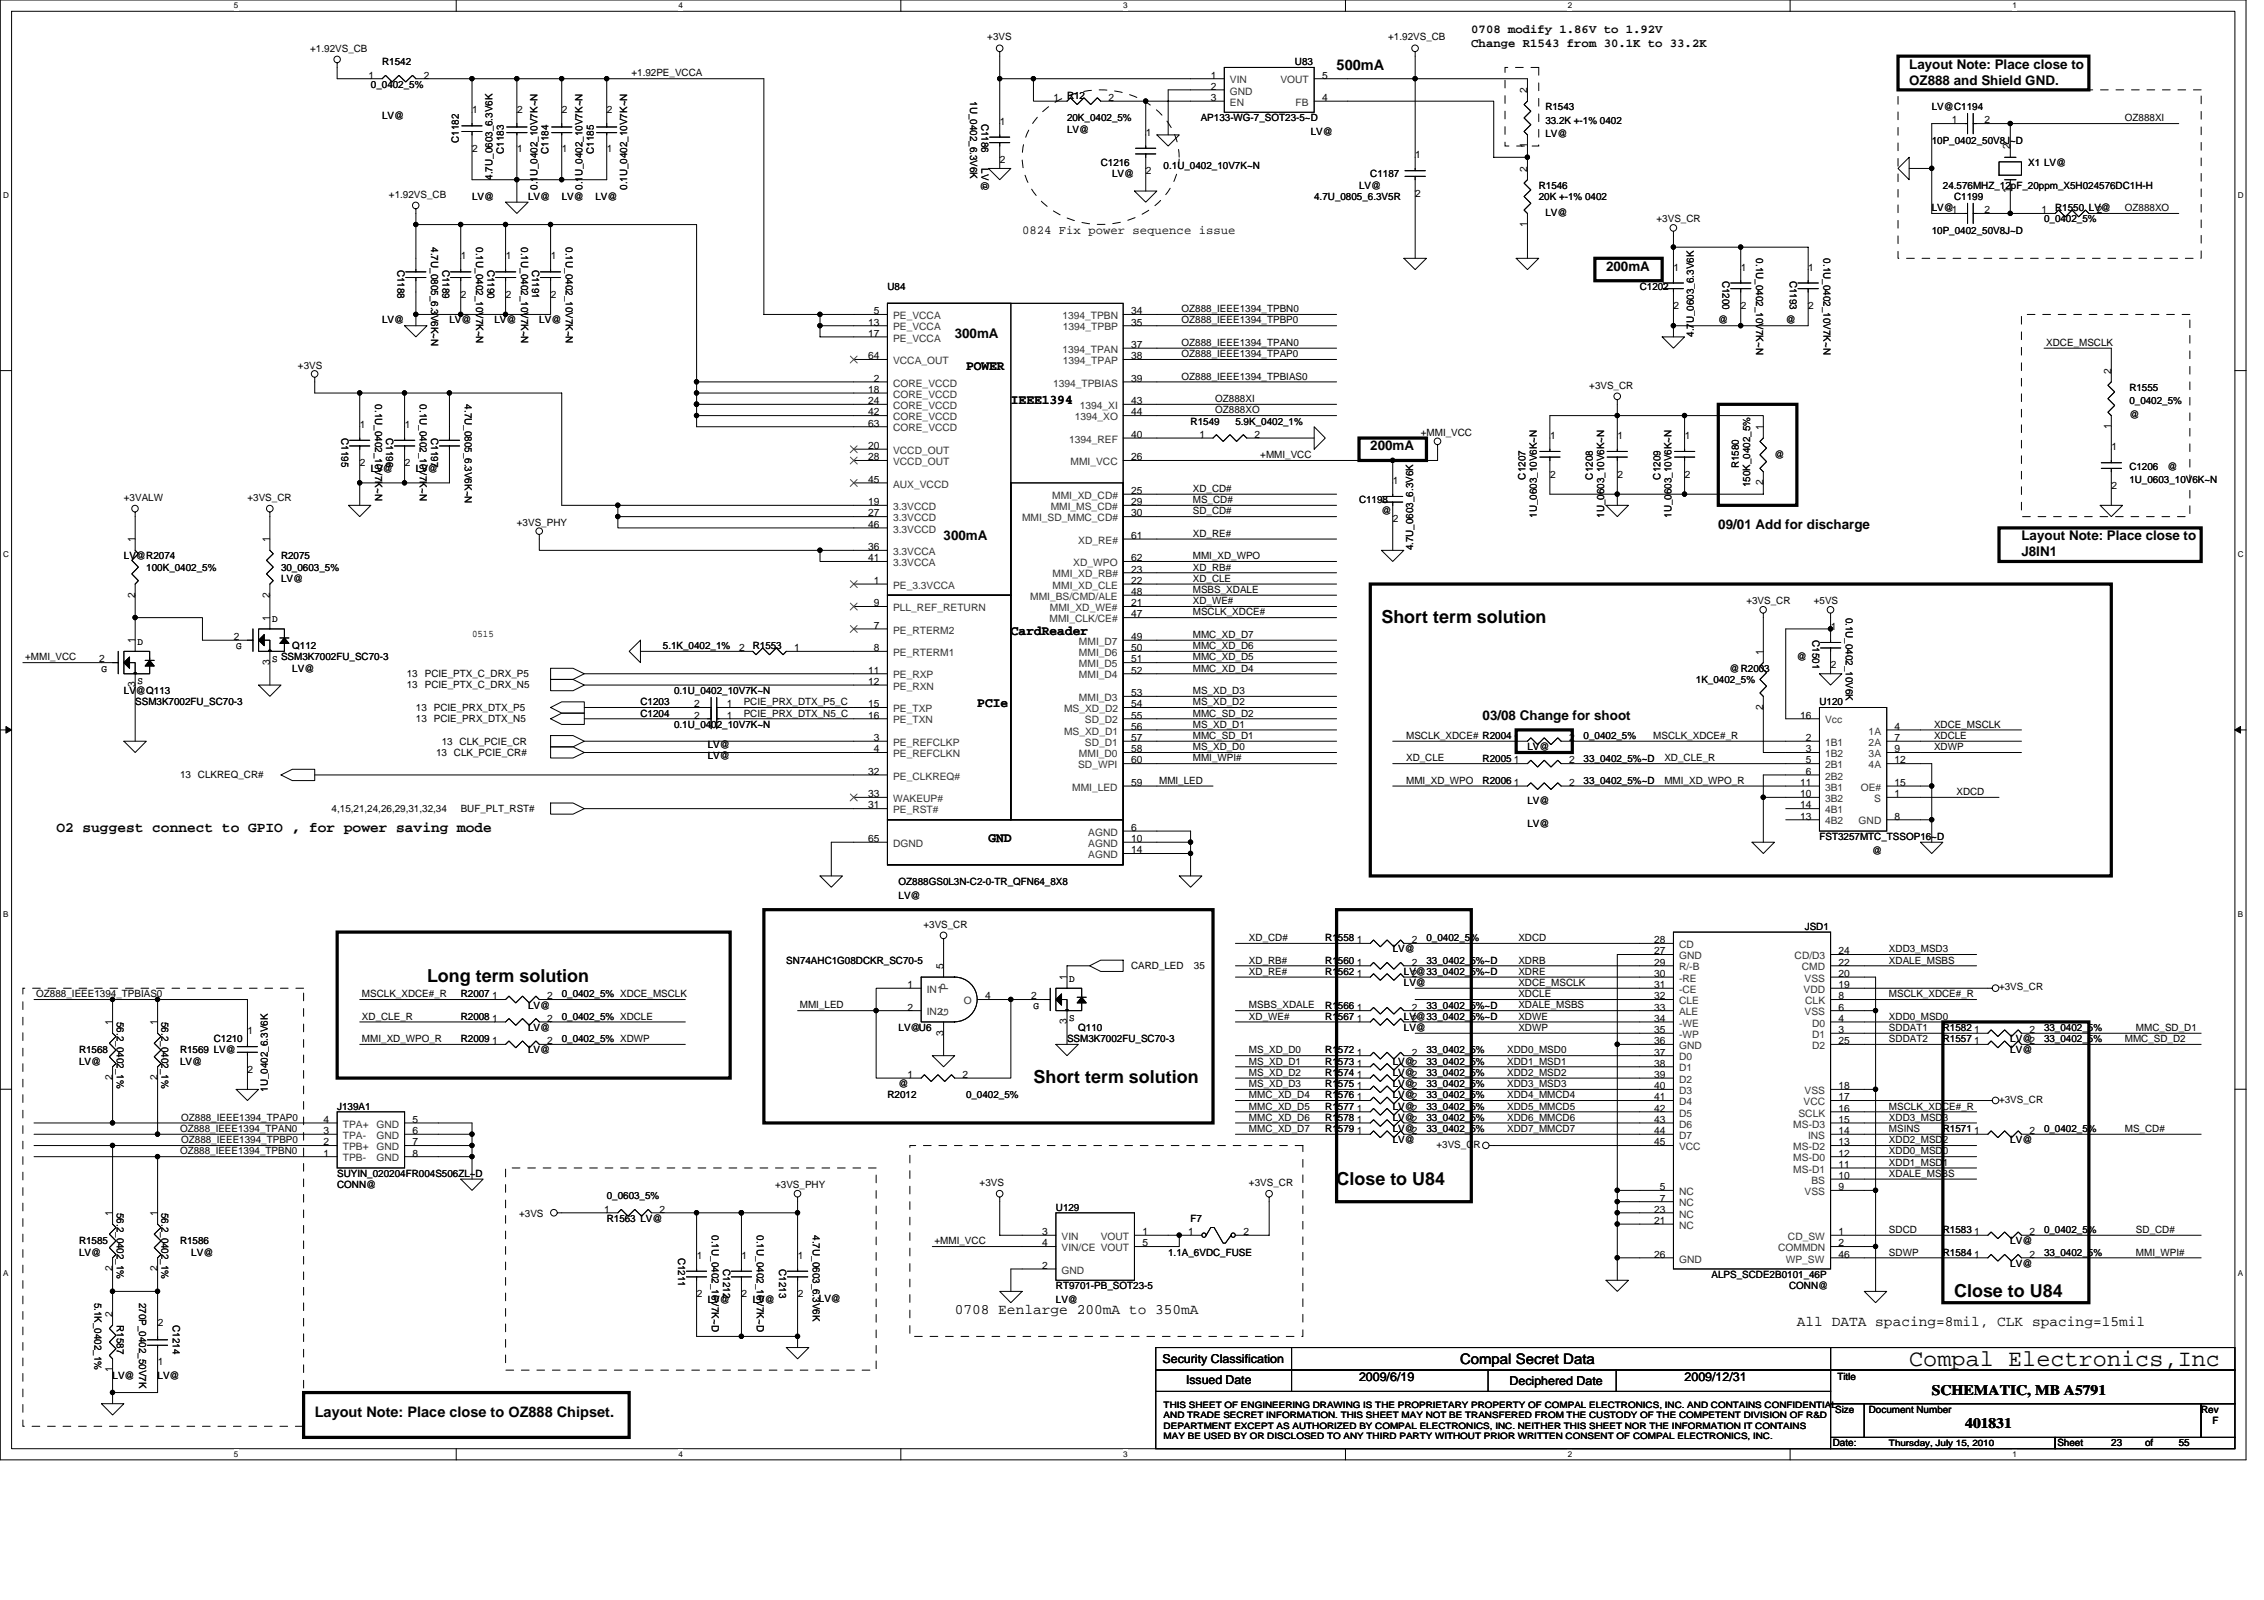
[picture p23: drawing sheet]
<svg xmlns="http://www.w3.org/2000/svg" width="297mm" height="210mm" viewBox="0 0 297 210" stroke-linecap="round" stroke-linejoin="round" font-family="sans-serif">
<defs><g id="words">
<text font-size="3.1" x="250.5" y="179.2">Compal Electronics,Inc</text>
<g font-size="2.3">
<text x="181.2" y="81.7">Short term solution</text>
<text x="56" y="128.9">Long term solution</text>
<text x="135.6" y="142.1">Short term solution</text>
<text x="175.4" y="155.4">Close to U84</text>
<text x="256.4" y="170.1">Close to U84</text>
</g>
<g font-size="1.9">
<text x="175.4" y="9.1">500mA</text>
<text x="7.4" y="109.2">O2 suggest connect to GPIO , for power saving mode</text>
<text x="125.3" y="172.4">0708 Eenlarge 200mA to 350mA</text>
<text x="235.8" y="173.9">All DATA spacing=8mil, CLK spacing=15mil</text>
<text x="191.6" y="178.9">Compal Secret Data</text>
<text x="41.3" y="185.9">Layout Note: Place close to OZ888 Chipset.</text>
<text x="253.4" y="183">SCHEMATIC, MB A5791</text>
<text x="257.8" y="187.4">401831</text>
</g>
<g font-size="1.8">
<text x="250.5" y="9">Layout Note: Place close to</text>
<text x="250.5" y="11.1">OZ888 and Shield GND.</text>
<text x="210.7" y="35.5">200mA</text>
<text x="125.3" y="44.4">300mA</text>
<text x="126.7" y="48.6">POWER</text>
<text x="132.6" y="53">IEEE1394</text>
<text x="179.8" y="59.1">200mA</text>
<text x="123.8" y="70.9">300mA</text>
<text x="225.4" y="69.4">09/01 Add for discharge</text>
<text x="265.2" y="70.9">Layout Note: Place close to</text>
<text x="265.2" y="73">J8IN1</text>
<text x="132.6" y="83.3">CardReader</text>
<text x="128.2" y="92.8">PCIe</text>
<text x="194.5" y="94.4">03/08 Change for shoot</text>
<text x="129.7" y="110.4">GND</text>
</g>
<g font-size="1.6">
<text x="193" y="4.3">0708 modify 1.86V to 1.92V</text>
<text x="193" y="6.1">Change R1543 from 30.1K to 33.2K</text>
<text x="134.1" y="30.7">0824 Fix power sequence issue</text>
<text x="152.5" y="178.8">Security Classification</text>
<text x="155.6" y="181.6">Issued Date</text>
<text x="178.3" y="181.2">2009/6/19</text>
<text x="198.1" y="181.8">Deciphered Date</text>
<text x="221" y="181.2">2009/12/31</text>
</g>
<g font-size="1.3">
<text x="129.5" y="5.3">+3VS</text>
<text x="182.1" y="5.3">+1.92VS_CB</text>
<text x="40.7" y="6.8">+1.92VS_CB</text>
<text x="48.4" y="10.3">1</text>
<text x="48.7" y="11.5">0_0402_5%</text>
<text x="50.1" y="8.6">R1542</text>
<text x="55.6" y="10.3">2</text>
<text x="82.8" y="10">+1.92PE_VCCA</text>
<text x="158.9" y="10.3">1</text>
<text x="158.9" y="11.8">2</text>
<text x="169.9" y="8.6">U83</text>
<text x="173.5" y="10.3">5</text>
<text x="50.1" y="15.6">LV@</text>
<text x="62" y="14.9">1</text>
<text x="67.8" y="14.9">2</text>
<text x="73.7" y="14.9">2</text>
<text x="79.6" y="14.9">2</text>
<text x="127.3" y="13.3" transform="rotate(90 127.3 13.3)">1U_0402_6.3V6K</text>
<text x="128.8" y="16.2" transform="rotate(90 128.8 16.2)">C1186</text>
<text x="131.2" y="16.4">1</text>
<text x="138.2" y="13.3">1</text>
<text x="140" y="13">R12</text>
<text x="140" y="15.9">20K_0402_5%</text>
<text x="140" y="17.4">LV@</text>
<text x="145.5" y="13.3">2</text>
<text x="150.3" y="17.8">1</text>
<text x="157.5" y="15.9">AP133-WG-7_SOT23-5~D</text>
<text x="158.9" y="13.3">3</text>
<text x="172" y="17.7">LV@</text>
<text x="173.5" y="13.3">4</text>
<text x="200.4" y="12.2" transform="rotate(-90 200.4 12.2)">2</text>
<text x="202.8" y="14.5">R1543</text>
<text x="202.8" y="16.2">33.2K +-1% 0402</text>
<text x="202.8" y="18">LV@</text>
<text x="253.4" y="14.5">LV@C1194</text>
<text x="256.1" y="16.2">1</text>
<text x="260.4" y="16.2">2</text>
<text x="278.8" y="15.9">OZ888XI</text>
<text x="60.2" y="18.7" transform="rotate(-90 60.2 18.7)">C1182</text>
<text x="62" y="19.9">2</text>
<text x="64.6" y="23.6" transform="rotate(-90 64.6 23.6)">4.7U_0603_6.3V6K</text>
<text x="66.1" y="20.2" transform="rotate(-90 66.1 20.2)">C1183</text>
<text x="67.8" y="19.9">1</text>
<text x="72" y="20.2" transform="rotate(-90 72 20.2)">C1184</text>
<text x="73.7" y="19.9">1</text>
<text x="77.9" y="20.2" transform="rotate(-90 77.9 20.2)">C1185</text>
<text x="79.6" y="19.9">1</text>
<text x="128.8" y="22.1" transform="rotate(90 128.8 22.1)">LV@</text>
<text x="131.2" y="21.4">2</text>
<text x="144.4" y="21.8">C1216</text>
<text x="145.9" y="23.3">LV@</text>
<text x="150.3" y="22.9">2</text>
<text x="152.7" y="22.1">0.1U_0402_10V7K~N</text>
<text x="179.8" y="23.3">C1187</text>
<text x="185.7" y="20.8">1</text>
<text x="200.4" y="22.5" transform="rotate(-90 200.4 22.5)">2</text>
<text x="200.4" y="19.5" transform="rotate(-90 200.4 19.5)">1</text>
<text x="253.4" y="18.9">10P_0402_50V8J~D</text>
<text x="263.7" y="19.6" transform="rotate(-90 263.7 19.6)">2</text>
<text x="266.1" y="21.8">X1 LV@</text>
<text x="51" y="26">+1.92VS_CB</text>
<text x="61.9" y="26.2">LV@</text>
<text x="69.3" y="26.2">LV@</text>
<text x="70.5" y="24.9" transform="rotate(-90 70.5 24.9)">0.1U_0402_10V7K~N</text>
<text x="73.7" y="26.2">LV@</text>
<text x="76.4" y="24.9" transform="rotate(-90 76.4 24.9)">0.1U_0402_10V7K~N</text>
<text x="78.1" y="26.2">LV@</text>
<text x="82.3" y="24.9" transform="rotate(-90 82.3 24.9)">0.1U_0402_10V7K~N</text>
<text x="172.4" y="26.2">4.7U_0805_6.3V5R</text>
<text x="178.3" y="24.8">LV@</text>
<text x="185.7" y="25.8">2</text>
<text x="200.4" y="29.8" transform="rotate(-90 200.4 29.8)">1</text>
<text x="201.9" y="24.8">R1546</text>
<text x="201.9" y="26.2">20K +-1% 0402</text>
<text x="202.8" y="28.3">LV@</text>
<text x="217.3" y="29.2">+3VS_CR</text>
<text x="253.4" y="27.7">LV@1</text>
<text x="254.9" y="24.8">24.576MHZ_12pF_20ppm_X5H024576DC1H-H</text>
<text x="256.4" y="26.2">C1199</text>
<text x="260.4" y="28">2</text>
<text x="263.7" y="25.4" transform="rotate(-90 263.7 25.4)">1</text>
<text x="267.9" y="28">1</text>
<text x="268.2" y="29.2">0_0402_5%</text>
<text x="269.6" y="27.7">R1550 LV@</text>
<text x="275.1" y="28">2</text>
<text x="278.8" y="27.7">OZ888XO</text>
<text x="52.2" y="35.4" transform="rotate(90 52.2 35.4)">C1188</text>
<text x="56.6" y="32.4" transform="rotate(90 56.6 32.4)">4.7U_0805_6.3V6K~N</text>
<text x="58" y="35.4" transform="rotate(90 58 35.4)">C1189</text>
<text x="60.5" y="34">1</text>
<text x="62.5" y="32.4" transform="rotate(90 62.5 32.4)">0.1U_0402_10V7K~N</text>
<text x="63.9" y="35.4" transform="rotate(90 63.9 35.4)">C1190</text>
<text x="66.4" y="34">1</text>
<text x="68.4" y="32.4" transform="rotate(90 68.4 32.4)">0.1U_0402_10V7K~N</text>
<text x="69.8" y="35.4" transform="rotate(90 69.8 35.4)">C1191</text>
<text x="72.3" y="34">1</text>
<text x="74.2" y="32.4" transform="rotate(90 74.2 32.4)">0.1U_0402_10V7K~N</text>
<text x="219.6" y="35.5">1</text>
<text x="228.4" y="35.5">1</text>
<text x="230.4" y="33.9" transform="rotate(90 230.4 33.9)">0.1U_0402_10V7K~N</text>
<text x="237.3" y="35.5">1</text>
<text x="239.2" y="33.9" transform="rotate(90 239.2 33.9)">0.1U_0402_10V7K~N</text>
<text x="253.4" y="30.6">10P_0402_50V8J~D</text>
<text x="60.5" y="39.1">2</text>
<text x="66.4" y="39.1">2</text>
<text x="72.3" y="39.1">2</text>
<text x="114.7" y="41.2">5</text>
<text x="116.4" y="38">U84</text>
<text x="148.4" y="41.2">34</text>
<text x="155" y="41">OZ888_IEEE1394_TPBN0</text>
<text x="215.1" y="38">C1202</text>
<text x="219.6" y="40.6">2</text>
<text x="226" y="36.8" transform="rotate(90 226 36.8)">C1200</text>
<text x="228.4" y="40.6">2</text>
<text x="234.8" y="36.8" transform="rotate(90 234.8 36.8)">C1193</text>
<text x="237.3" y="40.6">2</text>
<text x="50.1" y="42.4">LV@</text>
<text x="59" y="42.4">LV@</text>
<text x="64.9" y="42.4">LV@</text>
<text x="70.8" y="42.4">LV@</text>
<text x="113.9" y="42.7">13</text>
<text x="113.9" y="44.2">17</text>
<text x="113.9" y="47.1">64</text>
<text x="148.4" y="47.1">38</text>
<text x="148.4" y="42.7">35</text>
<text x="148.4" y="45.7">37</text>
<text x="155" y="42.4">OZ888_IEEE1394_TPBP0</text>
<text x="155" y="46.9">OZ888_IEEE1394_TPAP0</text>
<text x="155" y="45.4">OZ888_IEEE1394_TPAN0</text>
<text x="222.2" y="44.2" transform="rotate(-90 222.2 44.2)">4.7U_0603_6.3V6K</text>
<text x="225.4" y="42.4">@</text>
<text x="234.3" y="42.4">@</text>
<text x="268.5" y="45.4">XDCE_MSCLK</text>
<text x="39.1" y="48.3">+3VS</text>
<text x="49.2" y="53" transform="rotate(90 49.2 53)">0.1U_0402_10V7K~N</text>
<text x="55.1" y="53" transform="rotate(90 55.1 53)">0.1U_0402_10V7K~N</text>
<text x="61" y="53" transform="rotate(90 61 53)">4.7U_0805_6.3V6K~N</text>
<text x="113.9" y="51.5">18</text>
<text x="113.9" y="53">24</text>
<text x="114.7" y="50.1">2</text>
<text x="148.4" y="50.1">39</text>
<text x="148.4" y="53">43</text>
<text x="155" y="49.8">OZ888_IEEE1394_TPBIAS0</text>
<text x="159.4" y="52.7">OZ888XI</text>
<text x="208.5" y="51">+3VS_CR</text>
<text x="277" y="49.1" transform="rotate(-90 277 49.1)">2</text>
<text x="279.4" y="51.3">R1555</text>
<text x="279.4" y="53">0_0402_5%</text>
<text x="44.8" y="57.5" transform="rotate(90 44.8 57.5)">C1195</text>
<text x="47.2" y="56.1">1</text>
<text x="50.7" y="57.5" transform="rotate(90 50.7 57.5)">C1196</text>
<text x="53.1" y="56.1">1</text>
<text x="56.6" y="57.5" transform="rotate(90 56.6 57.5)">C1197</text>
<text x="113.9" y="56">63</text>
<text x="113.9" y="54.5">42</text>
<text x="113.9" y="58.9">20</text>
<text x="148.4" y="57.4">40</text>
<text x="148.4" y="54.5">44</text>
<text x="156.2" y="55.7">R1549</text>
<text x="157.4" y="57.4">1</text>
<text x="159.4" y="54.2">OZ888XO</text>
<text x="162.1" y="55.7">5.9K_0402_1%</text>
<text x="164.6" y="57.4">2</text>
<text x="186.4" y="57.2">+MMI_VCC</text>
<text x="203.4" y="57.6">1</text>
<text x="212.2" y="57.6">1</text>
<text x="221" y="57.6">1</text>
<text x="231.3" y="56.4" transform="rotate(-90 231.3 56.4)">1</text>
<text x="277" y="56.3" transform="rotate(-90 277 56.3)">1</text>
<text x="277" y="59.1">1</text>
<text x="279.4" y="54.8">@</text>
<text x="16.3" y="65.7">+3VALW</text>
<text x="32.5" y="65.7">+3VS_CR</text>
<text x="47.2" y="61.2">2</text>
<text x="48.7" y="61.9">LV@</text>
<text x="53.1" y="61.2">2</text>
<text x="54.6" y="61.9">LV@</text>
<text x="113.9" y="63.3">45</text>
<text x="113.9" y="60.4">28</text>
<text x="148.4" y="64.8">25</text>
<text x="148.4" y="60.4">26</text>
<text x="156.5" y="64.5">XD_CD#</text>
<text x="156.5" y="66">MS_CD#</text>
<text x="165.4" y="60.1">+MMI_VCC</text>
<text x="182.7" y="63.5">1</text>
<text x="200.1" y="62.9" transform="rotate(-90 200.1 62.9)">C1207</text>
<text x="203.4" y="62.7">2</text>
<text x="209" y="62.9" transform="rotate(-90 209 62.9)">C1208</text>
<text x="212.2" y="62.7">2</text>
<text x="217.8" y="62.9" transform="rotate(-90 217.8 62.9)">C1209</text>
<text x="221" y="62.7">2</text>
<text x="228.2" y="61.4" transform="rotate(-90 228.2 61.4)">R1580</text>
<text x="229.6" y="63.9" transform="rotate(-90 229.6 63.9)">150K_0402_5%</text>
<text x="231.3" y="63.7" transform="rotate(-90 231.3 63.7)">2</text>
<text x="232.8" y="60.1">@</text>
<text x="277" y="64.1">2</text>
<text x="279.4" y="61.6">C1206</text>
<text x="279.4" y="63.4">1U_0603_10V6K~N</text>
<text x="284.4" y="61.6">@</text>
<text x="17.7" y="71.2" transform="rotate(-90 17.7 71.2)">1</text>
<text x="35.4" y="71.2" transform="rotate(-90 35.4 71.2)">1</text>
<text x="67.8" y="69">+3VS_PHY</text>
<text x="113.9" y="69.2">46</text>
<text x="113.9" y="67.8">27</text>
<text x="113.9" y="66.3">19</text>
<text x="148.4" y="70.7">61</text>
<text x="148.4" y="67.8">30</text>
<text x="148.4" y="66.3">29</text>
<text x="156.5" y="67.5">SD_CD#</text>
<text x="156.5" y="70.4">XD_RE#</text>
<text x="178.3" y="66">C1198</text>
<text x="181.2" y="67.5">@</text>
<text x="182.7" y="68.5">2</text>
<text x="201.6" y="67.9" transform="rotate(-90 201.6 67.9)">1U_0603_10V6K~N</text>
<text x="210.5" y="67.9" transform="rotate(-90 210.5 67.9)">1U_0603_10V6K~N</text>
<text x="219.3" y="67.9" transform="rotate(-90 219.3 67.9)">1U_0603_10V6K~N</text>
<text x="16.3" y="73.4">LV@R2074</text>
<text x="19.2" y="74.8">100K_0402_5%</text>
<text x="36.9" y="73.4">R2075</text>
<text x="36.9" y="74.8">30_0603_5%</text>
<text x="36.9" y="76.3">LV@</text>
<text x="113.9" y="72.2">36</text>
<text x="113.9" y="73.6">41</text>
<text x="114.7" y="76.6">1</text>
<text x="148.4" y="75.1">23</text>
<text x="148.4" y="76.6">22</text>
<text x="148.4" y="73.6">62</text>
<text x="156.5" y="73.4">MMI_XD_WPO</text>
<text x="156.5" y="74.8">XD_RB#</text>
<text x="156.5" y="76.3">XD_CLE</text>
<text x="156.5" y="77.8">MSBS_XDALE</text>
<text x="185.4" y="72.2" transform="rotate(-90 185.4 72.2)">4.7U_0603_6.3V6K</text>
<text x="17.7" y="78.4" transform="rotate(-90 17.7 78.4)">2</text>
<text x="30.7" y="84">2</text>
<text x="35.4" y="81.5" transform="rotate(-90 35.4 81.5)">1</text>
<text x="35.4" y="78.4" transform="rotate(-90 35.4 78.4)">2</text>
<text x="35.7" y="81.7">D</text>
<text x="61.9" y="83.6">0515</text>
<text x="114.7" y="79.5">9</text>
<text x="114.7" y="82.5">7</text>
<text x="148.4" y="79.5">21</text>
<text x="148.4" y="81">47</text>
<text x="148.4" y="84">49</text>
<text x="148.4" y="78.1">48</text>
<text x="156.5" y="80.7">MSCLK_XDCE#</text>
<text x="156.5" y="83.7">MMC_XD_D7</text>
<text x="156.5" y="79.3">XD_WE#</text>
<text x="229.1" y="79.3">+3VS_CR</text>
<text x="237.8" y="84" transform="rotate(90 237.8 84)">C1501</text>
<text x="238" y="79.3">+5VS</text>
<text x="240.2" y="82.7">1</text>
<text x="242.2" y="81" transform="rotate(90 242.2 81)">0.1U_0402_10V6K</text>
<text x="3.3" y="86.6">+MMI_VCC</text>
<text x="13" y="86.9">2</text>
<text x="13.3" y="88.1">G</text>
<text x="17.7" y="84.4" transform="rotate(-90 17.7 84.4)">1</text>
<text x="18" y="84.6">D</text>
<text x="18" y="89.7">S</text>
<text x="31" y="85.2">G</text>
<text x="35.4" y="87.2" transform="rotate(-90 35.4 87.2)">3</text>
<text x="35.7" y="86.8">S SSM3K7002FU_SC70-3</text>
<text x="38.4" y="85.2">Q112</text>
<text x="38.4" y="88.1">LV@</text>
<text x="53.4" y="88.9">13 PCIE_PTX_C_DRX_P5</text>
<text x="87" y="85.2">5.1K_0402_1%</text>
<text x="97" y="85.4">2</text>
<text x="98.8" y="85.2">R1553</text>
<text x="104.2" y="85.4">1</text>
<text x="113.9" y="89.9">12</text>
<text x="113.9" y="88.4">11</text>
<text x="114.7" y="85.4">8</text>
<text x="148.4" y="85.4">50</text>
<text x="148.4" y="86.9">51</text>
<text x="148.4" y="88.4">52</text>
<text x="156.5" y="85.2">MMC_XD_D6</text>
<text x="156.5" y="86.6">MMC_XD_D5</text>
<text x="156.5" y="88.1">MMC_XD_D4</text>
<text x="222.5" y="89.6">1K_0402_5%</text>
<text x="226.9" y="88.1">@R2003</text>
<text x="231.3" y="85.9" transform="rotate(-90 231.3 85.9)">1</text>
<text x="235.8" y="86.6">@</text>
<text x="240.2" y="87.7">2</text>
<text x="16.3" y="91.1">LV@Q113</text>
<text x="17.7" y="90.2" transform="rotate(-90 17.7 90.2)">3</text>
<text x="17.7" y="92.5">SSM3K7002FU_SC70-3</text>
<text x="53.4" y="90.3">13 PCIE_PTX_C_DRX_N5</text>
<text x="54.6" y="93.3">13 PCIE_PRX_DTX_P5</text>
<text x="54.6" y="94.7">13 PCIE_PRX_DTX_N5</text>
<text x="84" y="94">C1204</text>
<text x="84" y="92.5">C1203</text>
<text x="88.4" y="95.5">0.1U_0402_10V7K~N</text>
<text x="88.4" y="91.1">0.1U_0402_10V7K~N</text>
<text x="91.1" y="94.3">2</text>
<text x="91.1" y="92.8">2</text>
<text x="95.4" y="94.3">1</text>
<text x="95.4" y="92.8">1</text>
<text x="97.6" y="92.5">PCIE_PRX_DTX_P5_C</text>
<text x="97.6" y="94">PCIE_PRX_DTX_N5_C</text>
<text x="113.9" y="92.8">15</text>
<text x="113.9" y="94.3">16</text>
<text x="148.4" y="92.8">54</text>
<text x="148.4" y="95.7">56</text>
<text x="148.4" y="91.3">53</text>
<text x="148.4" y="94.3">55</text>
<text x="156.5" y="91.1">MS_XD_D3</text>
<text x="156.5" y="92.5">MS_XD_D2</text>
<text x="156.5" y="94">MMC_SD_D2</text>
<text x="156.5" y="95.5">MS_XD_D1</text>
<text x="231.3" y="93.1" transform="rotate(-90 231.3 93.1)">2</text>
<text x="236.2" y="94.3">16</text>
<text x="238.7" y="92.5">U120</text>
<text x="248.6" y="95.7">4</text>
<text x="253.7" y="95.5">XDCE_MSCLK</text>
<text x="57.2" y="99.2">13 CLK_PCIE_CR#</text>
<text x="58" y="97.7">13 CLK_PCIE_CR</text>
<text x="92.9" y="99.6">LV@</text>
<text x="92.9" y="98.1">LV@</text>
<text x="113.9" y="101.6">32</text>
<text x="114.7" y="98.7">4</text>
<text x="114.7" y="97.2">3</text>
<text x="148.4" y="98.7">58</text>
<text x="148.4" y="100.2">60</text>
<text x="148.4" y="97.2">57</text>
<text x="156.5" y="96.9">MMC_SD_D1</text>
<text x="156.5" y="98.4">MS_XD_D0</text>
<text x="156.5" y="99.9">MMI_WPI#</text>
<text x="184.5" y="96.9">MSCLK_XDCE# R2004</text>
<text x="184.5" y="99.9">XD_CLE</text>
<text x="194.5" y="99.9">R2005</text>
<text x="198.6" y="97.2">1</text>
<text x="198.6" y="100.2">1</text>
<text x="200.4" y="98.4">LV@</text>
<text x="205.9" y="97.2">2</text>
<text x="205.9" y="100.2">2</text>
<text x="207.8" y="96.9">0_0402_5%</text>
<text x="207.8" y="99.9">33_0402_5%~D</text>
<text x="216.9" y="96.9">MSCLK_XDCE#_R</text>
<text x="218.4" y="99.9">XD_CLE_R</text>
<text x="236.9" y="97.2">2</text>
<text x="236.9" y="98.7">3</text>
<text x="236.9" y="100.2">5</text>
<text x="236.9" y="101.6">6</text>
<text x="248.6" y="97.2">7</text>
<text x="248.6" y="98.7">9</text>
<text x="248.6" y="100.2">12</text>
<text x="253.7" y="96.9">XDCLE</text>
<text x="253.7" y="98.4">XDWP</text>
<text x="23.6" y="102.1">13 CLKREQ_CR#</text>
<text x="43.5" y="106.5">4,15,21,24,26,29,31,32,34</text>
<text x="60.4" y="106.5">BUF_PLT_RST#</text>
<text x="113.9" y="106.1">31</text>
<text x="113.9" y="104.6">33</text>
<text x="148.4" y="103.1">59</text>
<text x="152.1" y="102.8">MMI_LED</text>
<text x="184.5" y="102.8">MMI_XD_WPO</text>
<text x="194.5" y="102.8">R2006</text>
<text x="198.6" y="103.1">1</text>
<text x="200.4" y="105.5">LV@</text>
<text x="205.9" y="103.1">2</text>
<text x="207.8" y="102.8">33_0402_5%~D</text>
<text x="218.4" y="102.8">MMI_XD_WPO_R</text>
<text x="236.2" y="104.6">10</text>
<text x="236.2" y="103.1">11</text>
<text x="236.2" y="107.5">13</text>
<text x="236.2" y="106.1">14</text>
<text x="248.6" y="104.6">1</text>
<text x="248.6" y="103.1">15</text>
<text x="248.6" y="107.5">8</text>
<text x="256.7" y="104.3">XDCD</text>
<text x="113.9" y="110.5">65</text>
<text x="148.4" y="110.5">10</text>
<text x="148.4" y="109">6</text>
<text x="148.4" y="112">14</text>
<text x="200.4" y="108.4">LV@</text>
<text x="238.7" y="110.2">FST3257MTC_TSSOP16~D</text>
<text x="245.6" y="112">@</text>
<text x="117.9" y="116.1">OZ888GS0L3N-C2-0-TR_QFN64_8X8</text>
<text x="117.9" y="117.9">LV@</text>
<text x="121.2" y="121.7">+3VS_CR</text>
<text x="163.9" y="123.5">XD_CD#</text>
<text x="173.9" y="123.5">R1558</text>
<text x="178" y="123.7">1</text>
<text x="182.7" y="124.9">LV@</text>
<text x="185.2" y="123.7">2</text>
<text x="187.2" y="123.5">0_0402_5%</text>
<text x="199.2" y="123.5">XDCD</text>
<text x="217" y="125.2">27</text>
<text x="217" y="123.7">28</text>
<text x="236.8" y="122">JSD1</text>
<text x="241.2" y="125.2">24</text>
<text x="247.8" y="124.9">XDD3_MSD3</text>
<text x="4.8" y="130.8">OZ888_IEEE1394_TPBIAS0</text>
<text x="47.5" y="130.8">MSCLK_XDCE#_R</text>
<text x="60.4" y="130.8">R2007</text>
<text x="64.6" y="131.1">1</text>
<text x="71.8" y="131.1">2</text>
<text x="73.7" y="130.8">0_0402_5% XDCE_MSCLK</text>
<text x="103.2" y="126.4">SN74AHC1G08DCKR_SC70-5</text>
<text x="119.1" y="129.6">1</text>
<text x="123.8" y="127.1" transform="rotate(-90 123.8 127.1)">5</text>
<text x="129.3" y="131.1">4</text>
<text x="135.3" y="131.1">2</text>
<text x="140" y="128.6" transform="rotate(-90 140 128.6)">1</text>
<text x="140.3" y="128.8">D</text>
<text x="148.4" y="127.1">CARD_LED</text>
<text x="156.7" y="127.1">35</text>
<text x="163.9" y="127.9">XD_RE#</text>
<text x="163.9" y="126.4">XD_RB#</text>
<text x="173.9" y="126.4">R1560</text>
<text x="173.9" y="127.9">R1562</text>
<text x="178" y="126.7">1</text>
<text x="178" y="128.2">1</text>
<text x="184.2" y="127.9">LV@33_0402_5%~D</text>
<text x="184.2" y="129.4">LV@</text>
<text x="185.2" y="126.7">2</text>
<text x="185.2" y="128.2">2</text>
<text x="187.2" y="126.4">33_0402_5%~D</text>
<text x="199.2" y="129.3">XDCE_MSCLK</text>
<text x="199.2" y="127.9">XDRE</text>
<text x="199.2" y="130.8">XDCLE</text>
<text x="199.2" y="126.4">XDRB</text>
<text x="217" y="126.7">29</text>
<text x="217" y="128.2">30</text>
<text x="217" y="129.6">31</text>
<text x="217" y="131.1">32</text>
<text x="241.2" y="129.6">19</text>
<text x="241.2" y="126.7">22</text>
<text x="241.2" y="128.2">20</text>
<text x="241.2" y="131.1">8</text>
<text x="247.8" y="126.4">XDALE_MSBS</text>
<text x="247.8" y="130.8">MSCLK_XDCE#_R</text>
<text x="262.3" y="129.9">+3VS_CR</text>
<text x="14.7" y="134.5" transform="rotate(-90 14.7 134.5)">1</text>
<text x="15.3" y="134.1" transform="rotate(90 15.3 134.1)">56.2_0402_1%</text>
<text x="20.7" y="134.5" transform="rotate(-90 20.7 134.5)">1</text>
<text x="21.2" y="134.1" transform="rotate(90 21.2 134.1)">56.2_0402_1%</text>
<text x="28" y="136.7">C1210</text>
<text x="32.5" y="135.7">1</text>
<text x="47.5" y="133.8">XD_CLE_R</text>
<text x="47.5" y="136.7">MMI_XD_WPO_R</text>
<text x="60.4" y="133.8">R2008</text>
<text x="60.4" y="136.7">R2009</text>
<text x="64.6" y="134">1</text>
<text x="64.6" y="137">1</text>
<text x="69.3" y="135.3">LV@</text>
<text x="69.3" y="132.3">LV@</text>
<text x="71.8" y="134">2</text>
<text x="71.8" y="137">2</text>
<text x="73.7" y="133.8">0_0402_5% XDCLE</text>
<text x="73.7" y="136.7">0_0402_5% XDWP</text>
<text x="104.9" y="132.3">MMI_LED</text>
<text x="117.9" y="135.3">LV@U6</text>
<text x="119.1" y="132.6">2</text>
<text x="123.8" y="135.8" transform="rotate(-90 123.8 135.8)">3</text>
<text x="135.6" y="132.3">G</text>
<text x="140" y="134.4" transform="rotate(-90 140 134.4)">3</text>
<text x="140" y="136.7">SSM3K7002FU_SC70-3</text>
<text x="140.3" y="133.9">S</text>
<text x="141.5" y="135.3">Q110</text>
<text x="163.9" y="133.8">XD_WE#</text>
<text x="163.9" y="132.3">MSBS_XDALE</text>
<text x="173.9" y="133.8">R1567</text>
<text x="173.9" y="132.3">R1566</text>
<text x="178" y="134">1</text>
<text x="178" y="132.6">1</text>
<text x="184.2" y="135.3">LV@</text>
<text x="184.2" y="133.8">LV@33_0402_5%~D</text>
<text x="185.2" y="134">2</text>
<text x="185.2" y="132.6">2</text>
<text x="187.2" y="132.3">33_0402_5%~D</text>
<text x="199.2" y="135.3">XDWP</text>
<text x="199.2" y="133.8">XDWE</text>
<text x="199.2" y="132.3">XDALE_MSBS</text>
<text x="217" y="132.6">33</text>
<text x="217" y="134">34</text>
<text x="217" y="135.5">35</text>
<text x="217" y="137">36</text>
<text x="241.2" y="134">4</text>
<text x="241.2" y="135.5">3</text>
<text x="241.2" y="137">25</text>
<text x="241.2" y="132.6">6</text>
<text x="247.8" y="136.7">SDDAT2</text>
<text x="247.8" y="135.3">SDDAT1</text>
<text x="247.8" y="133.8">XDD0_MSD0</text>
<text x="254.9" y="136.7">R1557</text>
<text x="254.9" y="135.3">R1582</text>
<text x="259" y="137">1</text>
<text x="259" y="135.5">1</text>
<text x="263.8" y="136.7">LV@2</text>
<text x="266.3" y="135.5">2</text>
<text x="268.2" y="136.7">33_0402_5%</text>
<text x="268.2" y="135.3">33_0402_5%</text>
<text x="278.8" y="136.7">MMC_SD_D2</text>
<text x="280.2" y="135.3">MMC_SD_D1</text>
<text x="10.4" y="138.2">R1568</text>
<text x="10.4" y="139.7">LV@</text>
<text x="14.7" y="141.7" transform="rotate(-90 14.7 141.7)">2</text>
<text x="20.7" y="141.7" transform="rotate(-90 20.7 141.7)">2</text>
<text x="23.6" y="138.2">R1569 LV@</text>
<text x="23.6" y="139.7">LV@</text>
<text x="32.5" y="140.7">2</text>
<text x="35.2" y="143.2" transform="rotate(-90 35.2 143.2)">1U_0402_6.3V6K</text>
<text x="69.3" y="138.2">LV@</text>
<text x="117.9" y="142.6">@</text>
<text x="119.1" y="141.4">1</text>
<text x="126.3" y="141.4">2</text>
<text x="163.9" y="139.7">MS_XD_D1</text>
<text x="163.9" y="138.2">MS_XD_D0</text>
<text x="163.9" y="141.1">MS_XD_D2</text>
<text x="163.9" y="142.6">MS_XD_D3</text>
<text x="173.9" y="141.1">R1574</text>
<text x="173.9" y="139.7">R1573</text>
<text x="173.9" y="138.2">R1572</text>
<text x="173.9" y="142.6">R1575</text>
<text x="178" y="141.4">1</text>
<text x="178" y="139.9">1</text>
<text x="178" y="138.5">1</text>
<text x="178" y="142.9">1</text>
<text x="182.7" y="142.6">LV@2</text>
<text x="182.7" y="141.1">LV@2</text>
<text x="182.7" y="139.7">LV@2</text>
<text x="185.2" y="138.5">2</text>
<text x="187.2" y="141.1">33_0402_5%</text>
<text x="187.2" y="139.7">33_0402_5%</text>
<text x="187.2" y="138.2">33_0402_5%</text>
<text x="187.2" y="142.6">33_0402_5%</text>
<text x="197.8" y="138.2">XDD0_MSD0</text>
<text x="197.8" y="139.7">XDD1_MSD1</text>
<text x="197.8" y="141.1">XDD2_MSD2</text>
<text x="197.8" y="142.6">XDD3_MSD3</text>
<text x="217" y="138.5">37</text>
<text x="217" y="139.9">38</text>
<text x="217" y="141.4">39</text>
<text x="217" y="142.9">40</text>
<text x="241.2" y="142.9">18</text>
<text x="263.8" y="138.2">LV@</text>
<text x="23.6" y="148.5">OZ888_IEEE1394_TPAN0</text>
<text x="23.8" y="147">OZ888_IEEE1394_TPAP0</text>
<text x="23.8" y="150">OZ888_IEEE1394_TPBP0</text>
<text x="42.5" y="147.3">4</text>
<text x="42.5" y="148.8">3</text>
<text x="44.2" y="145.6">J139A1</text>
<text x="54.1" y="147.3">5</text>
<text x="54.1" y="148.8">6</text>
<text x="116.4" y="144.1">R2012</text>
<text x="126.7" y="144.1">0_0402_5%</text>
<text x="163.9" y="147">MMC_XD_D6</text>
<text x="163.9" y="148.5">MMC_XD_D7</text>
<text x="163.9" y="144.1">MMC_XD_D4</text>
<text x="163.9" y="145.6">MMC_XD_D5</text>
<text x="173.9" y="144.1">R1576</text>
<text x="173.9" y="148.5">R1579</text>
<text x="173.9" y="145.6">R1577</text>
<text x="173.9" y="147">R1578</text>
<text x="178" y="144.4">1</text>
<text x="178" y="148.8">1</text>
<text x="178" y="145.8">1</text>
<text x="178" y="147.3">1</text>
<text x="182.7" y="145.6">LV@2</text>
<text x="182.7" y="150">LV@</text>
<text x="182.7" y="147">LV@2</text>
<text x="182.7" y="148.5">LV@2</text>
<text x="182.7" y="144.1">LV@2</text>
<text x="187.2" y="144.1">33_0402_5%</text>
<text x="187.2" y="148.5">33_0402_5%</text>
<text x="187.2" y="145.6">33_0402_5%</text>
<text x="187.2" y="147">33_0402_5%</text>
<text x="197.8" y="144.1">XDD4_MMCD4</text>
<text x="197.8" y="145.6">XDD5_MMCD5</text>
<text x="197.8" y="148.5">XDD7_MMCD7</text>
<text x="197.8" y="147">XDD6_MMCD6</text>
<text x="217" y="144.4">41</text>
<text x="217" y="145.8">42</text>
<text x="217" y="147.3">43</text>
<text x="217" y="148.8">44</text>
<text x="241.2" y="144.4">17</text>
<text x="241.2" y="147.3">15</text>
<text x="241.2" y="145.8">16</text>
<text x="241.2" y="148.8">14</text>
<text x="247.8" y="145.6">MSCLK_XDCE#_R</text>
<text x="247.8" y="150">XDD2_MSD2</text>
<text x="247.8" y="148.5">MSINS</text>
<text x="247.8" y="147">XDD3_MSD3</text>
<text x="254.9" y="148.5">R1571</text>
<text x="259" y="148.8">1</text>
<text x="262.3" y="144.7">+3VS_CR</text>
<text x="263.8" y="150">LV@</text>
<text x="266.3" y="148.8">2</text>
<text x="268.2" y="148.5">0_0402_5%</text>
<text x="278.8" y="148.5">MS_CD#</text>
<text x="23.6" y="151.4">OZ888_IEEE1394_TPBN0</text>
<text x="42.5" y="150.3">2</text>
<text x="42.5" y="151.7">1</text>
<text x="44.2" y="154.4">SUYIN_020204FR004S506ZL~D</text>
<text x="44.2" y="155.9">CONN@</text>
<text x="54.1" y="150.3">7</text>
<text x="54.1" y="151.7">8</text>
<text x="101.7" y="155.9">+3VS_PHY</text>
<text x="128.5" y="155.6">+3VS</text>
<text x="163.9" y="155.6">+3VS_CR</text>
<text x="188.5" y="150.6">+3VS_CR</text>
<text x="217" y="150.3">45</text>
<text x="241.2" y="154.7">10</text>
<text x="241.2" y="150.3">13</text>
<text x="241.2" y="151.7">12</text>
<text x="241.2" y="153.2">11</text>
<text x="247.8" y="154.4">XDALE_MSBS</text>
<text x="247.8" y="151.4">XDD0_MSD0</text>
<text x="247.8" y="152.9">XDD1_MSD1</text>
<text x="14.7" y="159.6" transform="rotate(-90 14.7 159.6)">1</text>
<text x="15.3" y="159.1" transform="rotate(90 15.3 159.1)">56.2_0402_1%</text>
<text x="20.7" y="159.6" transform="rotate(-90 20.7 159.6)">1</text>
<text x="21.2" y="159.1" transform="rotate(90 21.2 159.1)">56.2_0402_1%</text>
<text x="68.1" y="159.7">+3VS</text>
<text x="79.3" y="159.1">1</text>
<text x="79.6" y="160.3">R1563 LV@</text>
<text x="79.6" y="157.4">0_0603_5%</text>
<text x="86.5" y="159.1">2</text>
<text x="138.5" y="158.8">U129</text>
<text x="156.2" y="160.3">F7</text>
<text x="217" y="159.1">23</text>
<text x="217" y="160.6">21</text>
<text x="217.8" y="156.1">5</text>
<text x="217.8" y="157.6">7</text>
<text x="241.2" y="156.1">9</text>
<text x="247.8" y="161.8">SDCD</text>
<text x="254.9" y="161.8">R1583</text>
<text x="268.2" y="161.8">0_0402_5%</text>
<text x="280.2" y="161.8">SD_CD#</text>
<text x="10.4" y="163.2">R1585</text>
<text x="10.4" y="164.7">LV@</text>
<text x="14.7" y="166.8" transform="rotate(-90 14.7 166.8)">2</text>
<text x="20.7" y="166.8" transform="rotate(-90 20.7 166.8)">2</text>
<text x="23.6" y="163.2">R1586</text>
<text x="25.1" y="164.7">LV@</text>
<text x="89" y="165" transform="rotate(90 89 165)">C1211</text>
<text x="91.4" y="165.1">1</text>
<text x="93.4" y="162.1" transform="rotate(90 93.4 162.1)">0.1U_0402_16V7K~D</text>
<text x="94.9" y="166.5" transform="rotate(90 94.9 166.5)">C1212</text>
<text x="97.3" y="165.1">1</text>
<text x="99.3" y="162.1" transform="rotate(90 99.3 162.1)">0.1U_0402_16V7K~D</text>
<text x="102.2" y="166.5" transform="rotate(90 102.2 166.5)">C1213</text>
<text x="104.7" y="165.1">1</text>
<text x="106.7" y="162.1" transform="rotate(90 106.7 162.1)">4.7U_0603_6.3V6K</text>
<text x="122.6" y="163.2">+MMI_VCC</text>
<text x="136.8" y="162">3</text>
<text x="136.8" y="163.5">4</text>
<text x="136.8" y="166.5">2</text>
<text x="149.9" y="162">1</text>
<text x="149.9" y="163.5">5</text>
<text x="153.3" y="164.7">1.1A_6VDC_FUSE</text>
<text x="155.9" y="162">1</text>
<text x="163.1" y="162">2</text>
<text x="217" y="165">26</text>
<text x="224.6" y="167.7">ALPS_SCDE2B0101_46P</text>
<text x="241.2" y="162">1</text>
<text x="241.2" y="165">46</text>
<text x="241.2" y="163.5">2</text>
<text x="247.8" y="164.7">SDWP</text>
<text x="254.9" y="164.7">R1584</text>
<text x="259" y="162">1</text>
<text x="259" y="165">1</text>
<text x="263.8" y="163.2">LV@</text>
<text x="263.8" y="166.2">LV@</text>
<text x="266.3" y="162">2</text>
<text x="266.3" y="165">2</text>
<text x="268.2" y="164.7">33_0402_5%</text>
<text x="280.2" y="164.7">MMI_WPI#</text>
<text x="12.4" y="170.9" transform="rotate(90 12.4 170.9)">5.1K_0402_1%</text>
<text x="14.7" y="172.8" transform="rotate(-90 14.7 172.8)">2</text>
<text x="15.3" y="173.8" transform="rotate(90 15.3 173.8)">R1587</text>
<text x="18.3" y="170.9" transform="rotate(90 18.3 170.9)">270P_0402_50V7K</text>
<text x="20.7" y="174">2</text>
<text x="22.7" y="173.8" transform="rotate(90 22.7 173.8)">C1214</text>
<text x="91.4" y="170.2">2</text>
<text x="92.9" y="170.9">LV@</text>
<text x="97.3" y="170.2">2</text>
<text x="98.8" y="170.9">LV@</text>
<text x="104.7" y="170.2">2</text>
<text x="107.4" y="170.8">LV@</text>
<text x="138.5" y="169.1">RT9701-PB_SOT23-5</text>
<text x="138.5" y="170.9">LV@</text>
<text x="234.7" y="169.1">CONN@</text>
<text x="20.7" y="179">1</text>
<text x="14.7" y="180" transform="rotate(-90 14.7 180)">1</text>
<text x="14.8" y="180.9">LV@</text>
<text x="20.7" y="180.9">LV@</text>
<text x="240.8" y="185.3">Size</text>
<text x="241.1" y="181.1">Title</text>
<text x="245.2" y="185.3">Document Number</text>
<text x="288.8" y="185.3">Rev</text>
<text x="240.5" y="189.8">Date:</text>
<text x="269.9" y="189.8">Sheet</text>
<text x="277" y="189.8">23</text>
<text x="281.4" y="189.8">of</text>
<text x="285.9" y="189.8">55</text>
<text x="290.3" y="186.8">F</text>
</g>
<g font-size="1.3" fill="#333">
<text x="161.4" y="10.9">VIN</text>
<text x="168" y="10.9">VOUT</text>
<text x="161.4" y="12.4">GND</text>
<text x="161.4" y="13.9">EN</text>
<text x="170" y="13.9">FB</text>
<text x="117.2" y="41.9">PE_VCCA</text>
<text x="139.4" y="41.9">1394_TPBN</text>
<text x="117.2" y="43.3">PE_VCCA</text>
<text x="117.2" y="44.8">PE_VCCA</text>
<text x="117.2" y="47.8">VCCA_OUT</text>
<text x="139.4" y="46.3">1394_TPAN</text>
<text x="139.4" y="47.8">1394_TPAP</text>
<text x="139.4" y="43.3">1394_TPBP</text>
<text x="117.2" y="52.2">CORE_VCCD</text>
<text x="117.2" y="53.7">CORE_VCCD</text>
<text x="117.2" y="50.7">CORE_VCCD</text>
<text x="138.2" y="50.7">1394_TPBIAS</text>
<text x="141.7" y="53.7">1394_XI</text>
<text x="117.2" y="56.6">CORE_VCCD</text>
<text x="117.2" y="55.1">CORE_VCCD</text>
<text x="117.2" y="59.5">VCCD_OUT</text>
<text x="140.3" y="58.1">1394_REF</text>
<text x="141" y="55.1">1394_XO</text>
<text x="117.2" y="64">AUX_VCCD</text>
<text x="117.2" y="61">VCCD_OUT</text>
<text x="138" y="65.4">MMI_XD_CD#</text>
<text x="140.5" y="61">MMI_VCC</text>
<text x="117.2" y="69.9">3.3VCCD</text>
<text x="117.2" y="68.4">3.3VCCD</text>
<text x="117.2" y="66.9">3.3VCCD</text>
<text x="134.1" y="68.4">MMI_SD_MMC_CD#</text>
<text x="137.9" y="66.9">MMI_MS_CD#</text>
<text x="141.5" y="71.3">XD_RE#</text>
<text x="117.2" y="77.2">PE_3.3VCCA</text>
<text x="117.2" y="72.8">3.3VCCA</text>
<text x="117.2" y="74.3">3.3VCCA</text>
<text x="138.1" y="75.8">MMI_XD_RB#</text>
<text x="138.1" y="77.2">MMI_XD_CLE</text>
<text x="140.8" y="74.3">XD_WPO</text>
<text x="117.2" y="80.2">PLL_REF_RETURN</text>
<text x="117.2" y="83.1">PE_RTERM2</text>
<text x="135.2" y="78.7">MMI_BS/CMD/ALE</text>
<text x="137.7" y="81.6">MMI_CLK/CE#</text>
<text x="137.7" y="80.2">MMI_XD_WE#</text>
<text x="117.2" y="89">PE_RXP</text>
<text x="117.2" y="86.1">PE_RTERM1</text>
<text x="141.6" y="84.6">MMI_D7</text>
<text x="141.6" y="86.1">MMI_D6</text>
<text x="141.6" y="87.5">MMI_D5</text>
<text x="141.6" y="89">MMI_D4</text>
<text x="117.2" y="90.5">PE_RXN</text>
<text x="117.2" y="93.4">PE_TXP</text>
<text x="117.2" y="94.9">PE_TXN</text>
<text x="139.6" y="93.4">MS_XD_D2</text>
<text x="141.6" y="92">MMI_D3</text>
<text x="142.3" y="94.9">SD_D2</text>
<text x="239.5" y="94.9">Vcc</text>
<text x="117.2" y="99.3">PE_REFCLKN</text>
<text x="117.2" y="97.9">PE_REFCLKP</text>
<text x="139.6" y="96.4">MS_XD_D1</text>
<text x="141.5" y="100.8">SD_WPI</text>
<text x="141.6" y="99.3">MMI_D0</text>
<text x="142.3" y="97.9">SD_D1</text>
<text x="239.5" y="97.9">1B1</text>
<text x="239.5" y="99.3">1B2</text>
<text x="239.5" y="100.8">2B1</text>
<text x="245.2" y="96.4">1A</text>
<text x="245.2" y="97.9">2A</text>
<text x="245.2" y="99.3">3A</text>
<text x="245.2" y="100.8">4A</text>
<text x="117.2" y="102.3">PE_CLKREQ#</text>
<text x="117.2" y="106.7">PE_RST#</text>
<text x="117.2" y="105.2">WAKEUP#</text>
<text x="140.7" y="103.7">MMI_LED</text>
<text x="239.5" y="102.3">2B2</text>
<text x="239.5" y="105.2">3B2</text>
<text x="239.5" y="103.7">3B1</text>
<text x="239.5" y="106.7">4B1</text>
<text x="244.1" y="103.7">OE#</text>
<text x="245.9" y="105.2">S</text>
<text x="117.2" y="111.1">DGND</text>
<text x="142.8" y="111.1">AGND</text>
<text x="142.8" y="109.6">AGND</text>
<text x="142.8" y="112.6">AGND</text>
<text x="239.5" y="108.2">4B2</text>
<text x="243.9" y="108.2">GND</text>
<text x="220.3" y="125.8">GND</text>
<text x="220.3" y="124.4">CD</text>
<text x="235.5" y="125.8">CD/D3</text>
<text x="121.6" y="130.3">IN1</text>
<text x="124.4" y="129.8" transform="rotate(-90 124.4 129.8)">P</text>
<text x="126.4" y="131.7">O</text>
<text x="220.3" y="127.3">R/-B</text>
<text x="220.3" y="128.8">-RE</text>
<text x="220.3" y="130.3">-CE</text>
<text x="220.3" y="131.7">CLE</text>
<text x="236.4" y="127.3">CMD</text>
<text x="236.6" y="130.3">VDD</text>
<text x="236.8" y="128.8">VSS</text>
<text x="236.9" y="131.7">CLK</text>
<text x="121.6" y="133.2">IN2</text>
<text x="124.4" y="133.3" transform="rotate(-90 124.4 133.3)">G</text>
<text x="220.3" y="133.2">ALE</text>
<text x="220.3" y="134.7">-WE</text>
<text x="220.3" y="136.2">-WP</text>
<text x="220.3" y="137.6">GND</text>
<text x="236.8" y="133.2">VSS</text>
<text x="237.7" y="134.7">D0</text>
<text x="237.7" y="136.2">D1</text>
<text x="237.7" y="137.6">D2</text>
<text x="220.3" y="139.1">D0</text>
<text x="220.3" y="140.6">D1</text>
<text x="220.3" y="142">D2</text>
<text x="220.3" y="143.5">D3</text>
<text x="236.8" y="143.5">VSS</text>
<text x="45" y="147.9">TPA+</text>
<text x="45" y="149.4">TPA-</text>
<text x="49.4" y="147.9">GND</text>
<text x="49.4" y="149.4">GND</text>
<text x="220.3" y="145">D4</text>
<text x="220.3" y="146.5">D5</text>
<text x="220.3" y="147.9">D6</text>
<text x="220.3" y="149.4">D7</text>
<text x="235.3" y="147.9">MS-D3</text>
<text x="236" y="146.5">SCLK</text>
<text x="236.6" y="145">VCC</text>
<text x="237.2" y="149.4">INS</text>
<text x="45" y="150.9">TPB+</text>
<text x="45" y="152.4">TPB-</text>
<text x="49.4" y="150.9">GND</text>
<text x="49.4" y="152.4">GND</text>
<text x="220.3" y="150.9">VCC</text>
<text x="235.3" y="150.9">MS-D2</text>
<text x="235.3" y="152.4">MS-D0</text>
<text x="235.3" y="153.8">MS-D1</text>
<text x="237.7" y="155.3">BS</text>
<text x="220.3" y="156.8">NC</text>
<text x="220.3" y="158.3">NC</text>
<text x="220.3" y="159.7">NC</text>
<text x="220.3" y="161.2">NC</text>
<text x="236.8" y="156.8">VSS</text>
<text x="139.3" y="162.7">VIN</text>
<text x="139.3" y="164.1">VIN/CE VOUT</text>
<text x="139.3" y="167.1">GND</text>
<text x="144.4" y="162.7">VOUT</text>
<text x="220.3" y="165.6">GND</text>
<text x="233.3" y="164.1">COMMDN</text>
<text x="234.3" y="165.6">WP_SW</text>
<text x="234.6" y="162.7">CD_SW</text>
</g>
<g font-size="1.2">
<text x="152.7" y="184.7">THIS SHEET OF ENGINEERING DRAWING IS THE PROPRIETARY PROPERTY OF COMPAL ELECTRONICS, INC. AND CONTAINS CONFIDENTIAL</text>
<text x="152.7" y="186">AND TRADE SECRET INFORMATION. THIS SHEET MAY NOT BE TRANSFERED FROM THE CUSTODY OF THE COMPETENT DIVISION OF R&amp;D</text>
<text x="152.7" y="187.4">DEPARTMENT EXCEPT AS AUTHORIZED BY COMPAL ELECTRONICS, INC. NEITHER THIS SHEET NOR THE INFORMATION IT CONTAINS</text>
<text x="152.7" y="188.8">MAY BE USED BY OR DISCLOSED TO ANY THIRD PARTY WITHOUT PRIOR WRITTEN CONSENT OF COMPAL ELECTRONICS, INC.</text>
<text x="247.8" y="189.7">Thursday, July 15, 2010</text>
</g>
<g font-size="1.1">
<text x="30.7" y="1.1">5</text>
<text x="89" y="1.1">4</text>
<text x="147.4" y="1.1">3</text>
<text x="205.7" y="1.1">2</text>
<text x="264" y="1.1">1</text>
<text x=".4" y="26">D</text>
<text x="293.6" y="26">D</text>
<text x=".4" y="73.1">C</text>
<text x="293.6" y="73.1">C</text>
<text x=".4" y="120.3">B</text>
<text x="293.6" y="120.3">B</text>
<text x=".4" y="167.4">A</text>
<text x="293.6" y="167.4">A</text>
<text x="30.7" y="191.2">5</text>
<text x="89" y="191.2">4</text>
<text x="147.4" y="191.2">3</text>
<text x="205.7" y="191.2">2</text>
<text x="264" y="191.2">1</text>
</g>
</g></defs>
<path d="M0 0h294.7v191.5h-294.7zM1.5 1.5h291.7v188.6h-291.7z" fill="none" stroke="#000" stroke-width=".13"/>
<g fill="#fff">
<path d="M30.7 .1h.6v1.2h-.6z"/>
<path d="M30.7 190.2h.6v1.2h-.6z"/>
</g>
<path d="M59.9 0v1.5M59.9 190.1v1.4" fill="none" stroke="#000" stroke-width=".13"/>
<g fill="#fff">
<path d="M89 .1h.6v1.2h-.6z"/>
<path d="M89 190.2h.6v1.2h-.6z"/>
</g>
<path d="M118.2 0v1.5M118.2 190.1v1.4" fill="none" stroke="#000" stroke-width=".13"/>
<g fill="#fff">
<path d="M147.4 .1h.5v1.2h-.5z"/>
<path d="M147.4 190.2h.5v1.2h-.5z"/>
</g>
<path d="M176.5 0v1.5M176.5 190.1v1.4" fill="none" stroke="#000" stroke-width=".13"/>
<g fill="#fff">
<path d="M205.7 .1h.6v1.2h-.6z"/>
<path d="M205.7 190.2h.6v1.2h-.6z"/>
</g>
<path d="M234.9 0v1.5M234.9 190.1v1.4" fill="none" stroke="#000" stroke-width=".13"/>
<g fill="#fff">
<path d="M264 .1h.6v1.2h-.6z"/>
<path d="M264 190.2h.6v1.2h-.6z"/>
<path d="M.4 25h.8v1.2h-.8z"/>
<path d="M293.6 25h.7v1.2h-.7z"/>
<path d="M.4 72.2h.8v1.2h-.8z"/>
<path d="M293.6 72.2h.7v1.2h-.7z"/>
</g>
<path d="M0 48.6h1.5M293.2 48.6h1.5" fill="none" stroke="#000" stroke-width=".13"/>
<g fill="#fff">
<path d="M.4 119.3h.7v1.2h-.7z"/>
<path d="M293.6 119.3h.7v1.2h-.7z"/>
</g>
<path d="M0 95.8h1.5M293.2 95.8h1.5" fill="none" stroke="#000" stroke-width=".13"/>
<path d="M.8 95.3l.7 .5-.7 .4zM293.2 95.8l.8-.5v.9z" fill="#000" stroke="#000" stroke-width=".13"/>
<g fill="#fff">
<path d="M.4 166.5h.7v1.1h-.7z"/>
<path d="M293.6 166.5h.7v1.1h-.7z"/>
</g>
<g fill="none" stroke="#000" stroke-width=".13">
<path d="M44.2 8.3v2h5.9l.5-.4 .9 .9 .8-.9 .9 .9 .9-.9 .5 .4h7.3M60.6 17.3h2.6M60.6 16.5h2.6M61.9 10.3h5.9v6.4M61.9 10.3v6.2M61.9 17.3v6.3h17.7v-6.2M66.5 16.7h2.6M66.5 17.4h2.6M67.8 10.3h5.9v6.4M67.8 17.4v9.1M72.4 16.7h2.6M72.4 17.4h2.6"/>
<path d="M73.7 17.4v6.2M73.7 10.3h5.9v6.4M78.3 16.7h2.6M78.3 17.4h2.6M79.6 10.3h20.6v31h16.2M129.8 18.7h2.7M129.8 18h2.7M131.2 6.8v11.2M131.2 18.7v3.4M131.2 10.3h4.4v3h4.4l.4-.5 .9 .9 .9-.9 .9 .9 .9-.9 .4 .5h16.2M135.6 10.3h25M149 19.5h2.6"/>
<path d="M150.3 13.3v6.2M151.8 17.7h2.9l-1.4 1.5zM160.6 8.8h11.8v5.9h-11.8zM160.6 11.8h-7.3v5.9M172.4 13.3h23.6v7.3h4.4M172.4 10.3h28v3l-.4 .4 .8 .9-.8 .9 .8 .9-.8 .9 .4 .4v5.9l-.4 .4 .8 .9-.8 .9 .8 .9-.8 .9 .4 .4v5.9M185.7 6.8v15.6M258.1 14.9v2.6M258.1 16.2h-4.7v11.8h4.7M258.9 16.2h27M258.9 14.9v2.6M263.8 16.2v4.4"/>
<path d="M53.2 36.4h2.7M53.2 35.7h2.7M54.6 27.4v8.3M54.6 29.5h11.7M54.6 36.4v6.3M59.1 36.4h2.7M59.1 35.7h2.7M60.4 36.4v4.9M60.4 29.5v6.2M65 36.4h2.7M65 35.7h2.7M66.3 26.5h3l-1.5 1.5z"/>
<path d="M66.3 29.5h5.9v6.2M66.3 29.5v6.2M66.3 36.4v4.9M70.9 36.4h2.7M70.9 35.7h2.7M72.2 36.4v4.9h-17.6M72.2 29.5h19.2v26.5h25M116.4 39.8h31v73.7h-31zM116.4 39.8h16.2v38.3h-16.2zM129.7 22.1h2.9l-1.4 1.5zM148.8 25.1h3l-1.5 1.4zM149 20.2h2.6"/>
<path d="M150.3 20.2v4.9M184.2 33.9h3l-1.5 1.5zM184.3 23.1h2.7M184.3 22.4h2.7M185.7 23.1v10.8M198.9 33.9h3l-1.5 1.5zM218.2 37.9h2.7M218.2 37.1h2.7M219.6 37.9v6.3M219.6 32.4h8.8M219.6 30.4v6.7M227.1 37.9h2.6"/>
<path d="M227.1 37.1h2.6M228.4 37.1v-4.7h8.8v4.7M228.4 37.9v4.8M235.9 37.9h2.7M235.9 37.1h2.7M237.2 37.9v4.8h-17.6M250.5 20.6v3l-1.5-1.5zM250.5 22.1h2.9M258.1 26.7v2.6M258.9 28h10.7l.5-.4 .9 .8 .9-.8 .8 .8 .9-.8 .5 .4h11.8M258.9 26.7v2.6M262.3 21.2h2.9v1.8h-2.9z"/>
<path d="M263 20.6h1.5M263 23.6h1.5M263.8 23.6v4.4M41.3 49.5v2.1h11.8M45.9 58.5h2.6M45.9 57.8h2.6M47.2 51.6v6.2M47.2 58.5v7.8M51.7 58.5h2.7M51.7 57.8h2.7M53.1 51.6h5.9v6.2M53.1 42.7h2.9l-1.4 1.5z"/>
<path d="M53.1 58.5v4.9M53.1 51.6v6.2M57.7 58.5h2.6M57.7 57.8h2.6M59 51.6h14.7v14.7h42.7M59 58.5v4.9h-11.8M91.4 53h25M91.4 50.1h25M107.6 41.3v1.4h8.8M107.6 42.7v1.5h8.8M112 47.2h4.4M112 58.9h4.4"/>
<path d="M116.4 51.6h-25M116.4 54.5h-25M147.4 57.5h11.7l.5-.5 .9 .9 .9-.9 .8 .9 .9-.9 .5 .5h8.8M147.4 41.3h28M147.4 53h28M147.4 54.5h28M147.4 50.1h28M147.4 47.2h28M172.4 56l1.5 1.5-1.5 1.4zM175.4 45.7h-28M175.4 42.7h-28M188.6 58.4v2h-41.2"/>
<path d="M202 60h2.7M202 59.2h2.7M203.3 54.5v4.7M210.9 60h2.6M210.9 59.2h2.6M212.2 60v6.3M212.2 52.5v6.7M218.1 44.2h2.9l-1.4 1.5zM219.7 60h2.7M219.7 59.2h2.7M221 54.5v4.7M221 60v4.8"/>
<path d="M221 54.5h-17.7M221 54.5h10.3v3l-.4 .4 .9 .9-.9 .9 .9 .9-.9 .8 .4 .5v2.9h-28v-4.8M268.2 45.7h8.8v4.4l-.4 .4 .8 .9-.8 .9 .8 .9-.8 .9 .4 .4v6.2M17.7 67.2v5l.5 .4-.9 .9 .9 .9-.9 .9 .9 .9-.5 .4v8.8M35.4 67.2v5l.5 .4-.9 .9 .9 .9-.9 .9 .9 .9-.5 .4v5.9M45.7 66.3h3l-1.5 1.5zM70.8 70.1v2.1h36.8M81.1 67.8v1.5h35.3M81.1 66.3v1.5M107.6 72.2h8.8M107.6 72.2v1.5h8.8M112 60.4h4.4"/>
<path d="M112 76.6h4.4M112 79.6h4.4M112 63.4h4.4M116.4 78.1h16.2v29.4h-16.2zM116.4 67.8h-35.3M132.6 63.4h14.8v44.1h-14.8zM147.4 66.3h28M147.4 67.8h28M147.4 64.8h28M147.4 70.7h28M147.4 73.7h28M147.4 75.1h28"/>
<path d="M147.4 76.6h28M147.4 78.1h28M147.4 79.6h28M181.2 72.2h3l-1.5 1.5zM181.4 65.9h2.6M181.4 65.1h2.6M182.7 65.9v6.3M182.7 60.4v4.7M210.7 66.3h3l-1.5 1.5zM275.5 66.3h3l-1.5 1.5zM275.7 61.4h2.6M275.7 60.7h2.6"/>
<path d="M277 61.4v4.9M3 86.9h12.5M15.5 85.4v3M16.3 97.2h2.9l-1.5 1.5zM17.6 88.4v-.2h.3v.2h-.2M17.7 81h8.9v3h6.6M17.7 85.4h-1.4v3h1.4v-1.5h-.7M17.7 85.4h1.9v1.2M17.7 88.4v8.8M19 86.6h1.2M19.6 87.4v1h-1.9M33.2 82.5v2.9"/>
<path d="M33.9 89.9h3l-1.5 1.5zM35.3 85.4v-.1h.3v.1h-.2M35.4 82.5h-1.5v2.9h1.5v-1.4h-.7M35.4 82.5h1.9v1.2M35.4 85.4v4.5M36.7 83.7h1.2M37.3 84.4v1h-1.9M72.2 87.7h3l1.5 .7-1.5 .7h-3zM72.2 89.1h3l1.5 .8-1.5 .7h-3zM72.2 92.8l1.5-.7h3v1.5h-3zM72.2 94.3l1.5-.7h3v1.4h-3zM72.2 96.5h3l1.5 .7-1.5 .8h-3z"/>
<path d="M72.2 98h3l1.5 .7-1.5 .7h-3zM76.7 92.8h16.6M76.7 97.2h39.7M82.5 85.4l1.5-1.4v2.9zM93.3 94.3h-16.6M93.3 91.5v4.1M94 92.8h22.4M94 94.3h22.4M94 91.5v4.1M112 82.5h4.4M116.4 85.4h-13.2l-.5 .5-.8-.9-.9 .9-.9-.9-.9 .9-.4-.5h-14.8M116.4 88.4h-39.7"/>
<path d="M116.4 89.9h-39.7M116.4 98.7h-39.7M147.4 85.4h28M147.4 88.4h28M147.4 92.8h28M147.4 94.3h28M147.4 97.2h28M147.4 98.7h28M147.4 81h28M147.4 84h28M147.4 86.9h28M147.4 91.4h28"/>
<path d="M147.4 95.8h28M182.7 97.2h17.7l.4-.4 .9 .9 .9-.9 .9 .9 .9-.9 .4 .4h33.9M231.3 80.5v6.4l-.4 .5 .9 .8-.9 .9 .9 .9-.9 .9 .4 .5v7.3h7.4M238.7 92.8h8.8v16.2h-8.8zM238.7 88.4h3l-1.5 1.5zM238.9 85h2.6M238.9 84.3h2.6M240.2 85v3.4M240.2 80.5v3.8M240.2 82.5h-5.9v11.8h4.4M247.5 97.2h17.7M247.5 98.7h17.7"/>
<path d="M247.5 95.8h17.7M36.9 101.7l1.5-.8h2.9v1.5h-2.9zM72.2 105.3h3l1.5 .8-1.5 .7h-3zM107.6 114.9h2.9l-1.4 1.5zM112 104.6h4.4M116.4 107.5h31v6h-31zM116.4 101.7h-75.1M116.4 106.1h-39.7M116.4 110.5h-7.3v4.4M147.4 100.2h28M147.4 109h8.8v5.9M147.4 103.1h11.7"/>
<path d="M147.4 112h8.8M154.7 114.9h3l-1.5 1.5zM156.2 110.5h-8.8M182.7 100.2h17.7l.4-.5 .9 .9 .9-.9 .9 .9 .9-.9 .4 .5h33.9M182.7 103.1h17.7l.4-.4 .9 .9 .9-.9 .9 .9 .9-.9 .4 .4h33.9M229.9 110.5h2.9l-1.5 1.5zM231.3 104.6h7.4M234.3 106.1h4.4M234.3 107.5h4.4M238.7 101.7h-7.4v8.8M247.5 100.2h5.9v10.3M247.5 103.1h5.9"/>
<path d="M247.5 104.6h14.8M247.5 107.5h5.9M252 110.5h2.9l-1.5 1.5zM4.5 131.1h28v6.2M14.8 131.1v4.5l.4 .4-.9 .9 .9 .9-.9 .8 .9 .9-.4 .5v7.3M20.7 131.1v4.5l.4 .4-.9 .9 .9 .9-.9 .8 .9 .9-.4 .5v8.8M31.1 138h2.7M31.1 137.3h2.7M32.5 138v4.9M47.2 134.1h19.1l.5-.5 .9 .9 .9-.9 .8 .9 .9-.9 .5 .5h19.1M47.2 137h19.1l.5-.4 .9 .9 .9-.9 .8 .9 .9-.9 .5 .4h19.1M47.2 131.1h19.1l.5-.4 .9 .9 .9-.9 .8 .9 .9-.9 .5 .4h19.1"/>
<path d="M104.6 132.6h16.3M120.9 129.6h-5.9v11.8h5.9l.4-.4 .9 .9 .9-.9 .8 .9 .9-.9 .5 .4h7.3v-10.3h5.2M122.3 138.5h3l-1.5 1.5zM123.8 134.1v4.4M123.8 123.2v5M125.2 128.2a2.93 2.93 0 0 1 3 2.9 2.93 2.93 0 0 1-3 2.9M125.3 128.2h-4.4v5.9h4.4M132.6 131.1h-4.4M137.8 129.6v3M138.5 137h3l-1.5 1.5zM139.8 132.6v-.2h.3v.2h-.1M140 129.6h-1.5v3h1.5v-1.5h-.7"/>
<path d="M140 129.6h1.9v1.2M140 132.6v4.4M141.3 130.8h1.2M141.9 131.6v1h-1.9M143 126.7l1.4-.7h3v1.4h-3zM143 126.7h-3v2.9M162.1 126.7h17.7l.4-.4 .9 .8 .9-.8 .9 .8 .9-.8 .4 .4h35.4M162.1 123.8h17.7l.4-.5 .9 .9 .9-.9 .9 .9 .9-.9 .4 .5h35.4M162.1 132.6h17.7l.4-.4 .9 .8 .9-.8 .9 .8 .9-.8 .4 .4h35.4M162.1 128.2h17.7l.4-.5 .9 .9 .9-.9 .9 .9 .9-.9 .4 .5h35.4M162.1 138.5h17.7l.4-.5 .9 .9 .9-.9 .9 .9 .9-.9 .4 .5h35.4M162.1 134.1h17.7l.4-.5 .9 .9 .9-.9 .9 .9 .9-.9 .4 .5h35.4"/>
<path d="M185.7 131.1h33.9M185.7 135.6h33.9M185.7 129.6h33.9M212.2 137h7.4M219.6 140h-35.4l-.4-.5-.9 .9-.9-.9-.9 .9-.9-.9-.4 .5h-17.7M219.6 125.2h-7.4v42.8M219.6 122.3h20.6v44.2h-20.6zM240.2 137h20.6l.4-.4 .9 .9 .9-.9 .9 .9 .9-.9 .4 .4h23.6M240.2 135.6h20.6l.4-.5 .9 .9 .9-.9 .9 .9 .9-.9 .4 .5h23.6M240.2 134.1h19.1M240.2 128.2h5.9v41.2M240.2 132.6h5.9"/>
<path d="M240.2 129.6h21.2M240.2 126.7h19.1M240.2 125.2h19.1M259.3 131.1h-19.1M0 142.9h1.5M4.5 150.3h39.7M4.5 151.7h39.7M4.5 148.8h39.7M4.5 147.3h39.7M14.8 150.3v10.3l.4 .4-.9 .9 .9 .9-.9 .9 .9 .9-.4 .4v8.8l-.5 .5 .9 .9-.9 .9 .9 .8-.9 .9 .5 .5v5.8M20.7 151.7v8.9l.4 .4-.9 .9 .9 .9-.9 .9 .9 .9-.4 .4v10.8M31 142.9h2.9l-1.4 1.5z"/>
<path d="M44.2 145.9h8.9v7.3h-8.9zM53.1 151.7h8.8M53.1 148.8h8.8M53.1 147.3h8.8v7.4M53.1 150.3h8.8M60.4 154.7h3l-1.5 1.5zM73.1 159.1h8l.4-.4 .9 .9 .9-.9 .9 .9 .8-.9 .5 .4h19.1M91.4 159.1v7.7M97.3 159.1v7.7M104.6 157.1v9.7M131.2 157.1v5h7.3M138.5 159.1h10.3v8.9h-10.3z"/>
<path d="M162.1 141.4h17.7l.4-.4 .9 .9 .9-.9 .9 .9 .9-.9 .4 .4h35.4M162.1 144.4h17.7l.4-.5 .9 .9 .9-.9 .9 .9 .9-.9 .4 .5h35.4M162.1 148.8h17.7l.4-.4 .9 .8 .9-.8 .9 .8 .9-.8 .4 .4h35.4M162.1 145.9h17.7l.4-.5 .9 .9 .9-.9 .9 .9 .9-.9 .4 .5h35.4M162.1 147.3h17.7l.4-.4 .9 .9 .9-.9 .9 .9 .9-.9 .4 .4h35.4M162.1 142.9h17.7l.4-.4 .9 .8 .9-.8 .9 .8 .9-.8 .4 .4h35.4M166.5 157.1v5h-4.4M195.4 150.3h24.2M212.2 159.1h7.4M212.2 157.6h7.4M219.6 156.2h-7.4M240.2 148.8h20.6l.4-.4 .9 .8 .9-.8 .9 .8 .9-.8 .4 .4h23.6"/>
<path d="M240.2 142.9h5.9M240.2 151.7h19.1M240.2 147.3h19.1M240.2 150.3h19.1M240.2 144.4h21.2M240.2 145.9h19.1M240.2 153.2h19.1M240.2 156.2h5.9M259.3 154.7h-19.1M293.2 142.9h1.5M14.8 169.4h5.9M19.3 175.8h2.7"/>
<path d="M19.3 176.5h2.7M20.7 176.5v6.2h-5.9M90.1 167.5h2.6M90.1 166.8h2.6M91.4 167.5v7.8h13.2M95.9 167.5h2.7M95.9 166.8h2.7M97.3 167.5v7.8M103.2 176.8h2.9l-1.5 1.5zM103.3 167.5h2.7M103.3 166.8h2.7M104.6 167.5v9.3"/>
<path d="M122.3 163.5h16.2M131.2 169.4h2.9l-1.5 1.5zM138.5 166.5h-5.9v2.9M148.8 162.1h8.9M151.6 176.8h88.6v2.9h-88.6zM151.6 179.7h88.6v2.8h-88.6zM154.7 162.1v1.4h-5.9M158.3 162.1l.6-1.1h.4l1.2 2.1h.3l.7-1M169.5 176.8v5.7M195.2 179.7v2.8M210.7 168h3l-1.5 1.4zM212 179.7v2.8"/>
<path d="M212.2 165h7.4M219.6 160.6h-7.4M240.2 162.1h20.6l.4-.5 .9 .9 .9-.9 .9 .9 .9-.9 .4 .5h23.6M240.2 163.5h5.9M240.2 176.8h53v2.9h-53zM240.2 179.7h53v4.4h-53zM244.6 169.4h2.9l-1.4 1.5zM288.8 165h-23.6l-.4-.4-.9 .8-.9-.8-.9 .8-.9-.8-.4 .4h-20.6M13.3 184.1h3l-1.5 1.5zM151.6 182.5h88.6v7.6h-88.6zM240.2 184.1h4.4v4.5h-4.4zM240.2 188.6h29.4v1.5h-29.4z"/>
<path d="M244.6 184.1h44.2v4.5h-44.2zM269.6 188.6h23.6v1.5h-23.6zM288.8 184.1h4.4v4.5h-4.4z"/>
<circle cx="44.2" cy="7.8" r=".43"/>
<circle cx="131.2" cy="6.3" r=".43"/>
<circle cx="185.7" cy="6.3" r=".43"/>
<circle cx="54.5" cy="27" r=".43"/>
<circle cx="219.5" cy="29.9" r=".43"/>
<circle cx="41.3" cy="49.1" r=".43"/>
<circle cx="188.6" cy="57.9" r=".43"/>
<circle cx="212.2" cy="52" r=".43"/>
<circle cx="17.7" cy="66.7" r=".43"/>
<circle cx="35.4" cy="66.7" r=".43"/>
<circle cx="70.8" cy="69.7" r=".43"/>
<circle cx="231.3" cy="80" r=".43"/>
<circle cx="240.2" cy="80" r=".43"/>
<circle cx="123.8" cy="122.7" r=".43"/>
<circle cx="261.8" cy="129.6" r=".43"/>
<circle cx="72.7" cy="159.1" r=".43"/>
<circle cx="104.6" cy="156.6" r=".43"/>
<circle cx="131.2" cy="156.6" r=".43"/>
<circle cx="166.5" cy="156.6" r=".43"/>
<circle cx="194.9" cy="150.3" r=".43"/>
<circle cx="261.8" cy="144.4" r=".43"/>
<circle cx="158" cy="162" r=".28"/>
<circle cx="161.8" cy="162" r=".28"/>
</g>
<g fill="#000" stroke="#000" stroke-width=".13">
<path d="M17 86.2v1.5l-.7-.8zM19.6 86.6l.6 .8h-1.2zM33.9 84l.8-.8v1.5zM37.3 83.7l.6 .7h-1.2zM138.5 131.1l.8-.7v1.5zM141.9 130.8l.6 .8h-1.2z"/>
<circle cx="61.9" cy="10.3" r=".29"/>
<circle cx="67.8" cy="10.3" r=".29"/>
<circle cx="73.7" cy="10.3" r=".29"/>
<circle cx="79.6" cy="10.3" r=".29"/>
<circle cx="131.2" cy="10.3" r=".29"/>
<circle cx="135.6" cy="10.3" r=".29"/>
<circle cx="150.3" cy="13.3" r=".29"/>
<circle cx="185.7" cy="10.3" r=".29"/>
<circle cx="263.7" cy="16.2" r=".29"/>
<circle cx="54.6" cy="29.5" r=".29"/>
<circle cx="60.4" cy="29.5" r=".29"/>
<circle cx="66.3" cy="29.5" r=".29"/>
<circle cx="67.8" cy="23.6" r=".29"/>
<circle cx="72.2" cy="29.5" r=".29"/>
<circle cx="73.7" cy="23.6" r=".29"/>
<circle cx="200.4" cy="20.6" r=".29"/>
<circle cx="219.5" cy="32.4" r=".29"/>
<circle cx="228.4" cy="32.4" r=".29"/>
<circle cx="253.4" cy="22.1" r=".29"/>
<circle cx="263.7" cy="28" r=".29"/>
<circle cx="47.2" cy="51.5" r=".29"/>
<circle cx="53.1" cy="51.5" r=".29"/>
<circle cx="54.6" cy="41.2" r=".29"/>
<circle cx="59" cy="51.5" r=".29"/>
<circle cx="60.4" cy="41.2" r=".29"/>
<circle cx="66.3" cy="41.2" r=".29"/>
<circle cx="91.4" cy="50.1" r=".29"/>
<circle cx="91.4" cy="51.5" r=".29"/>
<circle cx="91.4" cy="53" r=".29"/>
<circle cx="91.4" cy="54.5" r=".29"/>
<circle cx="107.6" cy="42.7" r=".29"/>
<circle cx="107.6" cy="41.2" r=".29"/>
<circle cx="212.2" cy="54.5" r=".29"/>
<circle cx="219.5" cy="42.7" r=".29"/>
<circle cx="221" cy="54.5" r=".29"/>
<circle cx="228.4" cy="42.7" r=".29"/>
<circle cx="47.2" cy="63.3" r=".29"/>
<circle cx="53.1" cy="63.3" r=".29"/>
<circle cx="81.1" cy="67.8" r=".29"/>
<circle cx="81.1" cy="66.3" r=".29"/>
<circle cx="107.6" cy="72.2" r=".29"/>
<circle cx="182.7" cy="60.4" r=".29"/>
<circle cx="212.2" cy="64.8" r=".29"/>
<circle cx="221" cy="64.8" r=".29"/>
<circle cx="17.7" cy="81" r=".29"/>
<circle cx="240.2" cy="82.5" r=".29"/>
<circle cx="156.2" cy="110.5" r=".29"/>
<circle cx="156.2" cy="112" r=".29"/>
<circle cx="231.3" cy="104.6" r=".29"/>
<circle cx="253.4" cy="103.1" r=".29"/>
<circle cx="253.4" cy="107.5" r=".29"/>
<circle cx="14.8" cy="131.1" r=".29"/>
<circle cx="20.7" cy="131.1" r=".29"/>
<circle cx="114.9" cy="132.6" r=".29"/>
<circle cx="132.6" cy="131.1" r=".29"/>
<circle cx="212.2" cy="137" r=".29"/>
<circle cx="246.1" cy="132.6" r=".29"/>
<circle cx="14.8" cy="150.3" r=".29"/>
<circle cx="14.8" cy="147.3" r=".29"/>
<circle cx="20.7" cy="148.8" r=".29"/>
<circle cx="20.7" cy="151.7" r=".29"/>
<circle cx="61.9" cy="150.3" r=".29"/>
<circle cx="61.9" cy="148.8" r=".29"/>
<circle cx="61.9" cy="151.7" r=".29"/>
<circle cx="91.4" cy="159.1" r=".29"/>
<circle cx="97.3" cy="159.1" r=".29"/>
<circle cx="104.6" cy="159.1" r=".29"/>
<circle cx="212.2" cy="156.2" r=".29"/>
<circle cx="212.2" cy="159.1" r=".29"/>
<circle cx="212.2" cy="157.6" r=".29"/>
<circle cx="246.1" cy="156.2" r=".29"/>
<circle cx="246.1" cy="142.9" r=".29"/>
<circle cx="14.8" cy="169.4" r=".29"/>
<circle cx="20.7" cy="169.4" r=".29"/>
<circle cx="97.3" cy="175.3" r=".29"/>
<circle cx="104.6" cy="175.3" r=".29"/>
<circle cx="154.7" cy="162" r=".29"/>
<circle cx="212.2" cy="160.6" r=".29"/>
<circle cx="212.2" cy="165" r=".29"/>
<circle cx="246.1" cy="163.5" r=".29"/>
<circle cx="14.8" cy="182.7" r=".29"/>
</g>
<path d="M136.7 14.7a11.4 11.4 0 0 1 16.2 .9 8 8 0 0 1-1.7 11.6 11.4 11.4 0 0 1-15.3-1.5 7.9 7.9 0 0 1 .8-11zM197.5 8.8h4.4v10.4h-4.4zM249 11.8h39.8v22.1h-39.8zM265.2 41.3h22.1v26.5h-22.1zM3 129.6h36.8v57.5h-36.8zM66.3 153.2h48.7v26.5h-48.7zM119.4 150.3h51.5v25h-51.5z" fill="none" stroke="#000" stroke-width=".13" stroke-dasharray="1 1 1 1 1 1 1 1"/>
<path d="M249 7.4h25.1v4.4h-25.1zM209.3 33.9h8.8v2.9h-8.8zM178.3 57.5h8.9v2.9h-8.9zM225.4 53h10.4v13.3h-10.4zM179.8 76.6h97.2v38.3h-97.2zM262.3 69.3h26.5v4.4h-26.5zM198.9 95.8h7.4v2.9h-7.4zM100.2 119.3h58.9v28h-58.9zM175.4 119.3h17.6v38.3h-17.6zM44.2 122.3h51.6v19.1h-51.6zM254.9 134.1h19.2v36.8h-19.2zM39.8 182.7h42.7v5.9h-42.7z" fill="none" stroke="#000" stroke-width=".42"/>
<g fill="none" stroke="#4c4c4c" stroke-width=".13">
<path d="M111.6 46.7l.9 .9M111.6 58.5l.9 .9M111.6 60l.9 .9M112.5 46.7l-1 .9M112.5 58.5l-1 .9M112.5 60l-1 .9M111.6 79.1l.9 .9M111.6 62.9l.9 .9M111.6 76.2l.9 .9M112.5 79.1l-1 .9M112.5 62.9l-1 .9M112.5 76.2l-1 .9"/>
<path d="M111.6 82.1l.9 .9M112.5 82.1l-1 .9M111.6 104.2l.9 .9M112.5 104.2l-1 .9"/>
</g>
<use href="#words"/>
</svg>
